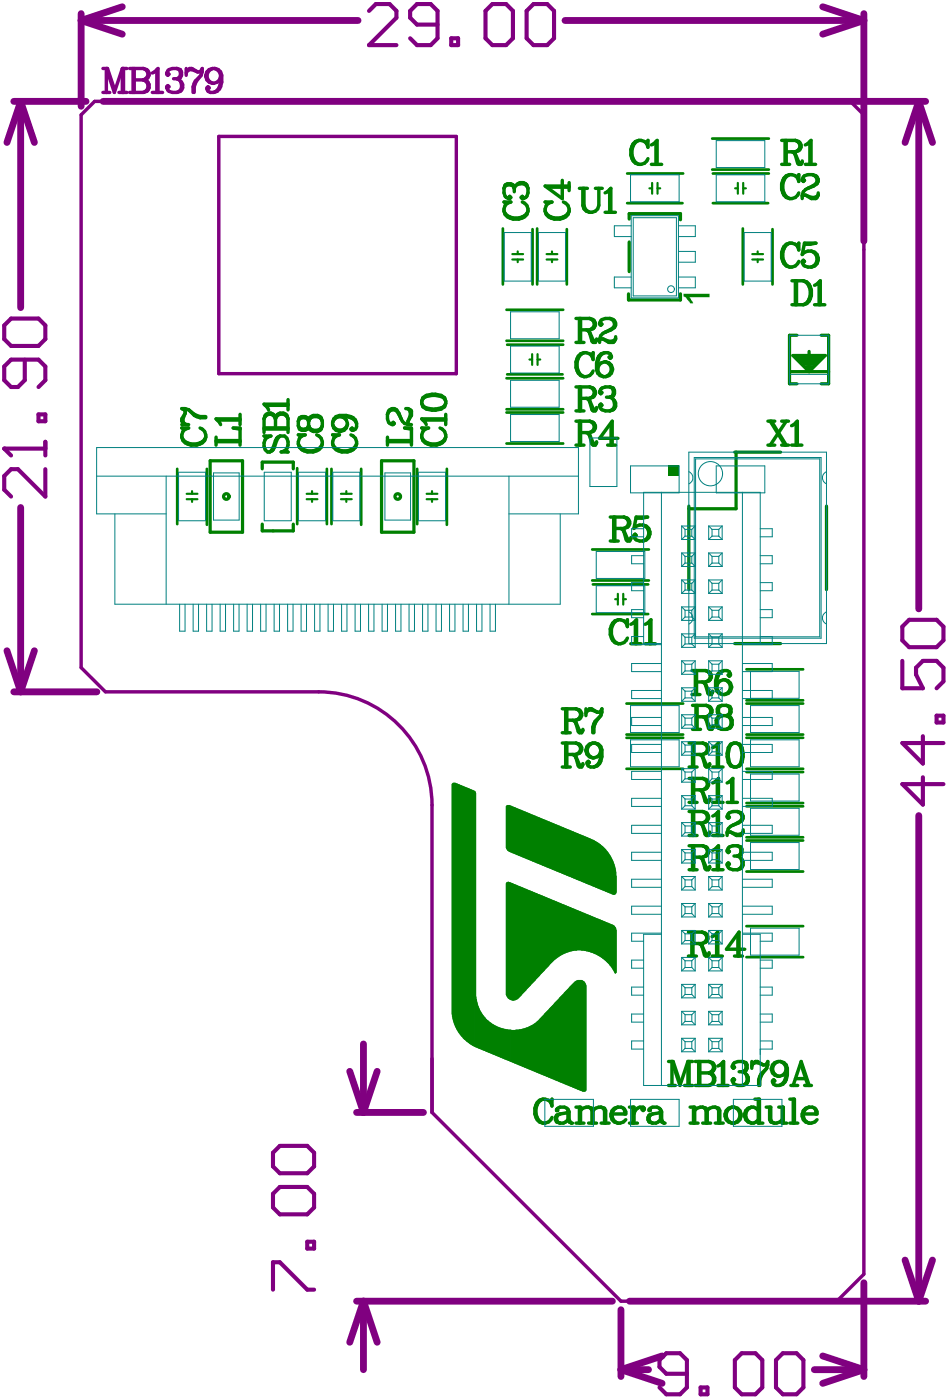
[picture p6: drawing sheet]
<svg xmlns="http://www.w3.org/2000/svg" width="117mm" height="173mm" viewBox="0 0 117 173" stroke-linecap="round" stroke-linejoin="round" font-family="sans-serif">
<g fill="none" stroke="#008000" stroke-width=".27">
<path d="M63.2 31.4h1.4M63.2 32h1.4M63.9 31v.4M63.9 32v.4M67.5 31.4h1.3M67.5 32h1.3M68.1 31v.4M68.1 32v.4M80.2 23.3h.3M80.5 22.6v1.3M81.1 23.3h.4M81.1 22.6v1.3"/>
<path d="M90.7 23.3h.4M91.1 22.6v1.3M91.7 23.3h.4M91.7 22.6v1.3M92.8 31.4h1.4M92.8 32h1.4M93.5 31v.4M93.5 32v.4M65.3 44.4h.4M65.7 43.7v1.4M66.3 43.7v1.4M66.3 44.4h.4"/>
<path d="M23 61.6h1.4M23 61h1.4M23.7 60.6v.4M23.7 61.6v.4M37.8 61.6h1.4M37.8 61h1.4M38.5 60.6v.4M38.5 61.6v.4M42.1 61.6h1.3M42.1 61h1.3M42.7 60.6v.4M42.7 61.6v.4"/>
<path d="M52.7 61.6h1.3M52.7 61h1.3M53.3 60.6v.4M53.3 61.6v.4M75.9 74h.4M76.3 73.3v1.4M76.9 73.3v1.4M76.9 74h.4"/>
</g>
<g fill="none" stroke="#008000" stroke-width=".4">
<path d="M77.7 27v-.6h6.3v.7M77.7 29.9v3.6M84 36.3v.7h-6.4v-.7M25.9 56.9h4v8.8h-4zM32.4 57.9v-.8h3.8v.8M47.1 56.9h4v8.8h-4zM90.7 55.8h5.6M90.8 55.8v7h-5.8M97.4 45.9h4.9M97.9 43.9h4l-2 2zM98.4 41.4h-1v6h1M98.4 44.2h3"/>
<path d="M98.6 44.5h2.6M98.8 44.6h2.2M99.2 45h1.4M99.5 45.3h.8M99.9 43.4v2.5M101.4 41.4h.9v6h-.9M32.4 64.7v.8h3.8v-.8M85 62.5v10.3M90.7 79.5h5.6M102 62.5v10.3"/>
</g>
<g fill="none" stroke="#008000" stroke-width=".12">
<path d="M55.8 96.8v28.4M55.8 96.8v28.7M55.9 96.7v29M55.9 96.7v29.2M56 96.7v29.4M56 96.7v29.5M56 96.7v29.6M56.1 96.7v29.8M56.2 96.7v30M56.2 96.7v30.1M56.3 96.7v30.1M56.3 96.7v30.2"/>
<path d="M56.3 96.8v30.2M56.4 96.8v30.3M56.4 96.8v30.4M56.5 96.8v30.4M56.5 96.8v30.5M56.6 96.9v30.5M56.6 96.9v30.6M56.7 96.9v30.7M56.8 96.9v30.8M56.8 97v30.8M56.9 97v30.9M57 97v30.9"/>
<path d="M57 97v31M57.1 97.1v30.9M57.1 97.1v31M57.1 97.1v31.1M57.2 97.1v31.1M57.3 97.2v31.1M57.4 97.2v31.2M57.5 97.2v31.2M57.5 97.2v31.3M57.6 97.3v31.2M57.6 97.3v31.3M57.7 97.3v31.3"/>
<path d="M57.7 97.3v31.4M57.8 97.4v31.3M57.9 97.4v31.3M57.9 97.4v31.4M58 97.5v31.4M58.1 97.5v31.4M58.1 97.5v31.5M58.2 97.5v31.5M58.3 97.6v31.4M58.3 97.6v31.5M58.4 97.6v31.5M58.5 97.6v31.5"/>
<path d="M58.5 97.7v31.5M58.6 97.7v31.5M58.7 97.8v31.5M58.7 97.9v31.4M62.5 99.6v5.1M62.5 99.5v5.3M62.6 99.5v5.4M62.6 99.4v5.5M62.6 99.4v5.6M62.7 99.4v5.6M62.8 99.4v5.7M62.9 99.4v5.7"/>
<path d="M62.9 99.4v5.8M62.9 99.5v5.7M63 99.5v5.7M63.1 99.5v5.7M63.2 99.6v5.6M63.2 99.6v5.7M63.3 99.6v5.7M63.3 99.7v5.6M63.4 99.7v5.6M63.4 99.7v5.7M63.5 99.7v5.7M63.6 99.7v5.7"/>
<path d="M63.7 99.8v5.6M63.7 99.8v5.7M63.8 99.8v5.7M63.8 99.9v5.6M63.9 99.9v5.6M63.9 99.9v5.7M64 99.9v5.7M64 100v5.6M64.1 100v5.6M64.1 100v5.7M64.2 100v5.7M62.5 109.1v13.7"/>
<path d="M62.5 109v13.9M62.6 109v14M62.6 109v14.1M62.7 108.9v14.3M62.8 108.9v14.4M62.8 109v14.3M62.9 109v14.3M62.9 109v14.4M63 109v14.4M63.1 109v14.5M63.2 109.1v14.4M63.3 109.1v14.4"/>
<path d="M63.4 109.2v14.3M63.5 109.2v14.3M63.6 109.3v14.2M63.7 109.3v14.1M63.8 109.3v14.1M63.8 109.3v14M63.9 109.4v13.9M64 109.4v13.8M64.1 109.5v13.6M64.2 109.5v13.5M64.3 100v5.7M64.3 109.5v13.5"/>
<path d="M64.3 109.5v13.4M64.4 100.1v5.6M64.4 109.6v13.2M64.4 100.1v5.7M64.4 109.6v13.1M64.5 100.1v5.7M64.5 109.6v13.1M64.5 100.2v5.6M64.5 109.6v13M64.6 100.2v5.6M64.6 109.7v12.9M64.6 100.2v5.7"/>
<path d="M64.6 109.7v12.8M64.7 100.2v5.7M64.7 109.7v12.8M64.7 109.7v12.7M64.8 100.2v5.7M64.8 109.7v12.7M64.8 109.8v12.6M64.8 100.2v5.8M64.8 109.8v12.5M64.9 100.3v5.7M64.9 109.8v12.5M64.9 109.8v12.4"/>
<path d="M65 100.3v5.7M65 109.8v12.3M65.1 100.4v5.6M65.1 109.8v12.3M65.1 109.9v12.1M65.1 100.4v5.7M65.2 100.4v5.7M65.2 109.9v12M65.3 100.5v5.6M65.3 109.9v12M65.3 110v11.8M65.4 100.5v5.7"/>
<path d="M65.4 110v11.8M65.4 110v11.7M65.5 100.5v5.7M65.5 110v11.6M65.5 110.1v11.5M65.6 100.6v5.7M65.6 110.1v11.4M65.6 110.1v11.3M65.7 100.6v5.7M65.7 110.1v11.3M65.7 110.1v11.2M65.8 100.7v5.6"/>
<path d="M65.8 110.1v11.2M65.8 110.2v11.1M65.9 100.7v5.7M65.9 110.2v11M65.9 110.2v10.9M66 100.8v5.6M66 110.2v10.9M66 110.3v10.7M66.1 100.8v5.7M66.1 110.3v10.7M66.1 110.3v10.6M66.2 100.8v5.7"/>
<path d="M66.2 110.3v10.6M66.2 110.3v10.5M66.2 110.4v10.4M66.3 100.9v5.6M66.3 110.4v10.4M66.3 110.4v10.3M66.4 100.9v5.7M66.4 110.4v10.3M66.4 110.4v10.2M66.5 100.9v5.7M66.5 110.4v10.2M66.5 101v5.6"/>
<path d="M66.5 110.4v10.1M66.5 110.5v10M66.6 101v5.7M66.6 110.5v10M66.6 110.5v9.9M66.7 101v5.7M66.7 110.5v9.8M66.7 101.1v5.6M66.7 110.6v9.6M66.8 101.1v5.7M66.8 110.6v9.6M66.9 101.1v5.7"/>
<path d="M66.9 110.6v9.5M67 101.1v5.7M67 110.6v9.4M67 101.2v5.6M67 110.7v9.2M67.1 101.2v5.7M67.1 110.7v9.2M67.2 101.2v5.7M67.2 110.7v9.1M67.2 101.3v5.6M67.3 101.3v5.6M67.3 110.8v8.9"/>
<path d="M67.3 101.3v5.7M67.3 110.8v8.8M67.4 101.3v5.7M67.4 110.8v8.8M67.4 110.8v8.7M67.5 101.3v5.8M67.5 110.9v8.6M67.5 101.4v5.7M67.5 110.9v8.5M67.6 101.4v5.7M67.6 110.9v8.5M67.6 110.9v8.4"/>
<path d="M67.7 101.4v5.7M67.7 110.9v8.4M67.7 101.5v5.6M67.7 110.9v8.3M67.8 101.5v5.6M67.8 111v8.2M67.8 101.5v5.7M67.8 111v8.1M67.9 101.5v5.7M67.9 111v8M67.9 101.6v5.6M68 101.6v5.6"/>
<path d="M68 111.1v7.8M68 101.6v5.7M68.1 101.6v5.7M68.1 111.1v7.8M68.1 111.1v7.7M68.1 111.2v7.6M68.2 101.6v5.8M68.2 111.2v7.5M68.2 101.7v5.7M68.3 101.7v5.7M68.3 111.2v7.4M68.4 101.7v5.7"/>
<path d="M68.4 111.2v7.4M68.4 111.2v7.3M68.4 101.8v5.6M68.5 101.8v5.6M68.5 111.3v7.1M68.5 101.8v5.7M68.6 101.8v5.7M68.6 111.3v7.1M68.6 111.3v7M68.7 101.9v5.6M68.7 111.3v7M68.7 101.9v5.7"/>
<path d="M68.7 111.4v6.9M68.8 101.9v5.7M68.8 111.4v6.8M68.9 101.9v5.7M68.9 111.5v6.7M68.9 111.5v6.6M68.9 102v5.6M69 102v5.6M69 111.5v6.6M69 102v5.7M69 111.5v6.5M69.1 102v5.7"/>
<path d="M69.1 111.5v6.5M69.2 102.1v5.6M69.2 111.5v6.5M69.2 111.6v6.4M69.2 102.1v5.7M69.2 111.6v6.3M69.3 102.1v5.7M69.3 111.6v6.3M69.4 102.2v5.6M69.4 111.7v6.1M69.4 102.2v5.7M69.5 102.2v5.7"/>
<path d="M69.5 111.7v6.1M69.6 102.2v5.7M69.6 111.7v6.1M69.6 111.7v6M69.7 102.3v5.6M69.7 111.7v6M69.7 111.8v5.9M69.8 102.3v5.7M69.8 111.8v5.9M69.8 111.8v5.8M69.9 102.4v5.6M69.9 111.8v5.8"/>
<path d="M69.9 102.4v5.7M69.9 111.9v5.7M70 102.4v5.7M70 111.9v5.7M70 111.9v5.6M70.1 102.4v5.7M70.1 112v5.5M70.1 102.4v5.8M70.2 102.5v5.7M70.2 112v5.5M70.3 102.5v5.7M70.3 112v5.5"/>
<path d="M70.4 102.6v5.6M70.4 112v5.5M70.4 112.1v5.3M70.5 102.6v5.7M70.5 112.1v5.3M70.6 102.6v5.7M70.6 112.1v5.3M70.6 102.7v5.6M70.6 112.2v5.2M70.6 102.7v5.7M70.7 102.7v5.7M70.7 112.2v5.2"/>
<path d="M70.8 102.7v5.7M70.8 112.2v5.2M70.8 112.3v5.1M70.9 102.7v5.7M70.9 112.3v5M70.9 102.8v5.6M71 102.8v5.7M71 112.3v5M71.1 102.8v5.7M71.1 112.3v5M71.1 102.9v5.6M71.1 112.4v4.9"/>
<path d="M71.1 102.9v5.7M71.2 102.9v5.7M71.2 112.4v4.9M71.3 102.9v5.7M71.3 112.4v4.9M71.3 103v5.6M71.3 112.5v4.8M71.4 103v5.7M71.4 112.5v4.8M71.5 103v5.7M71.5 112.5v4.8M71.5 112.6v4.7"/>
<path d="M71.6 103v5.7M71.6 112.6v4.7M71.6 103.1v5.6M71.7 103.1v5.6M71.7 112.6v4.7M71.7 103.1v5.7M71.8 103.1v5.7M71.8 112.6v4.7M71.8 103.2v5.6M71.8 112.7v4.6M71.9 103.2v5.7M71.9 112.7v4.6"/>
<path d="M72 103.2v5.7M72 112.7v4.6M72 112.8v4.5M72.1 103.2v5.8M72.1 112.8v4.5M72.1 103.3v5.7M72.1 112.8v4.6M72.2 103.3v5.7M72.2 112.8v4.6M72.3 103.3v5.7M72.3 112.8v4.6M72.3 103.4v5.6"/>
<path d="M72.3 112.9v4.5M72.4 103.4v5.7M72.4 112.9v4.5M72.5 103.4v5.7M72.5 112.9v4.5M72.5 103.5v5.6M72.5 113v4.5M72.6 103.5v5.7M72.6 113v4.5M72.7 103.5v5.7M72.7 113v4.5M72.8 103.5v5.7"/>
<path d="M72.8 113.1v4.4M72.8 103.5v5.8M72.8 103.6v5.7M72.9 103.6v5.7M72.9 113.1v4.4M73 103.6v5.7M73 113.1v4.5M73 103.7v5.6M73.1 103.7v5.6M73.1 113.2v4.4M73.1 103.7v5.7M73.2 103.7v5.7"/>
<path d="M73.2 113.2v4.4M73.2 103.8v5.6M73.2 113.2v4.5M73.3 103.8v5.6M73.3 113.3v4.4M73.3 103.8v5.7M73.4 103.8v5.7M73.4 113.3v4.5M73.4 103.9v5.6M73.5 103.9v5.6M73.5 113.4v4.4M73.6 103.9v5.6"/>
<path d="M73.6 113.4v4.4M73.6 104v5.6M73.7 104v5.6M73.7 113.4v4.5M73.7 104.1v5.5M73.8 104.1v5.5M73.8 113.5v4.4M73.8 104.1v5.6M73.8 113.5v4.5M73.9 104.1v5.6M73.9 113.5v4.5M73.9 104.2v5.5"/>
<path d="M74 104.2v5.5M74 113.6v4.4M74 104.3v5.5M74.1 104.3v5.5M74.1 113.6v4.5M74.2 104.3v5.5M74.2 113.6v4.5M74.2 104.4v5.4M74.2 113.7v4.5M74.3 104.5v5.3M74.3 113.7v4.5M74.3 104.5v5.4"/>
<path d="M74.3 113.7v4.6M74.4 104.5v5.4M74.4 113.7v4.6M74.4 104.6v5.3M74.5 104.6v5.3M74.5 113.8v4.6M74.5 104.7v5.3M74.6 104.7v5.3M74.6 113.8v4.7M74.6 104.8v5.2M74.7 104.8v5.2M74.7 113.8v4.7"/>
<path d="M74.7 104.9v5.1M74.7 113.9v4.7M74.7 104.9v5.2M74.8 104.9v5.2M74.8 113.9v4.7M74.8 105v5.1M74.8 113.9v4.8M74.9 105.1v5M74.9 113.9v4.8M74.9 113.9v4.9M75 105.2v4.9M75 113.9v4.9"/>
<path d="M75 114v4.9M75 105.3v4.9M75.1 105.3v4.9M75.1 114v4.9M75.1 105.4v4.8M75.1 114v5M75.2 105.4v4.8M75.2 114v5M75.2 105.5v4.7M75.2 114.1v5M75.3 105.6v4.7M75.3 114.1v5"/>
<path d="M75.3 105.7v4.6M75.3 114.1v5.1M75.4 105.8v4.5M75.4 114.1v5.2M75.4 105.9v4.4M75.4 114.2v5.2M75.5 106v4.4M75.5 114.2v5.2M75.5 106.1v4.3M75.5 114.2v5.3M75.6 106.2v4.2M75.6 114.2v5.4"/>
<path d="M75.6 106.3v4.1M75.6 114.2v5.5M75.7 106.4v4M75.7 114.2v5.5M75.7 106.5v3.9M75.7 114.3v5.5M75.8 106.6v3.8M75.8 114.3v5.6M75.8 106.7v3.7M75.8 106.9v3.5M75.8 114.4v5.6M75.9 107v3.4"/>
<path d="M75.9 114.5v5.6M75.9 107.2v3.2M75.9 114.5v5.7M76 107.4v3M76 114.5v5.7M76 107.6v2.7M76 114.7v5.4M76.1 108.2v2M76.1 114.8v5.3M58.8 123.1v6.2M58.8 123.4v5.9M58.8 123.6v5.7"/>
<path d="M58.9 123.8v5.5M58.9 123.9v5.4M59 124.1v5.3M59 124.2v5.2M59 124.3v5.1M59.1 124.4v5M59.1 124.5v4.9M59.2 124.6v4.9M59.2 124.7v4.8M59.3 124.8v4.7M59.3 124.9v4.6M59.4 125v4.5"/>
<path d="M59.4 125.1v4.4M59.5 125.1v4.5M59.5 125.2v4.4M59.6 125.3v4.3M59.6 125.4v4.2M59.7 125.4v4.3M59.7 125.5v4.2M59.8 125.6v4.1M59.9 125.7v4M59.9 125.7v4.1M59.9 125.8v4M60 125.8v4"/>
<path d="M60 125.9v3.9M60.1 125.9v3.9M60.1 126v3.8M60.2 126v3.9M60.3 126.1v3.8M60.4 126.2v3.7M60.4 126.2v3.8M60.5 126.2v3.8M60.5 126.3v3.7M60.6 126.3v3.7M60.6 126.3v3.8M60.7 126.4v3.7"/>
<path d="M60.7 126.5v3.6M60.8 126.5v3.6M60.9 126.5v3.6M60.9 126.5v3.7M61 126.6v3.6M61.1 126.6v3.6M61.1 126.7v3.6M61.2 126.7v3.6M61.3 126.8v3.6M61.4 126.8v3.6M61.5 126.8v3.6M61.6 126.9v3.5"/>
<path d="M61.6 126.9v3.6M61.7 126.9v3.6M61.8 126.9v3.6M61.8 127v3.6M61.9 127v3.6M62 127v3.6M62.1 127v3.6M62.1 127.1v3.5M62.1 127.1v3.6M62.2 127.1v3.6M62.3 127.1v3.6M62.3 127.1v3.7"/>
<path d="M62.4 127.1v3.7M62.5 127.1v3.7M62.5 127.1v3.8M62.6 127.1v3.8M62.7 127.2v3.7M62.8 127.2v3.7M62.9 127.2v3.8M63 127.2v3.8M63 127.2v3.9M63.1 127.2v3.9M63.2 127.2v3.9M63.2 127.2v4"/>
<path d="M63.3 127.2v4M63.4 127.2v4M63.5 127.2v4M63.5 127.2v4.1M63.6 127.2v4.1M63.7 127.2v4.1M63.7 127.2v4.2M63.8 127.2v4.2M63.9 127.2v4.2M64 127.2v4.2M64 127.2v4.3M64.1 127.1v4.4"/>
<path d="M64.2 127.1v4.4M64.3 127.1v4.5M64.4 127.1v4.5M64.5 127.1v4.6M64.6 127.1v4.6M64.7 127v4.7M64.8 127v4.8M64.9 127v4.8M64.9 126.9v4.9M65 126.9v5M65.1 126.9v5M65.2 126.8v5.2"/>
<path d="M65.3 126.8v5.2M65.4 126.8v5.2M65.4 126.7v5.3M65.5 126.7v5.4M65.6 126.7v5.4M65.6 126.6v5.5M65.7 126.6v5.6M65.8 126.5v5.7M65.9 126.5v5.7M65.9 126.5v5.8M65.9 126.4v5.9M66 126.4v5.9"/>
<path d="M66.1 126.3v6M66.2 126.3v6M66.2 126.2v6.2M66.3 126.2v6.2M66.3 126.1v6.3M66.4 126.1v6.3M66.4 126.1v6.4M66.5 126v6.5M66.5 125.9v6.6M66.6 125.9v6.6M66.6 125.8v6.7M66.7 125.8v6.7"/>
<path d="M66.7 125.7v6.9M66.8 125.7v6.9M66.8 125.6v7M66.9 125.6v7M66.9 125.5v7.2M67 125.5v7.2M67 125.4v7.3M67.1 125.4v7.3M67.1 125.3v7.5M67.2 125.2v7.6M67.3 125.1v7.7M67.4 125v7.8"/>
<path d="M67.4 125v7.9M67.5 124.9v8M67.6 124.9v8M67.6 124.8v8.1M67.6 124.8v8.2M67.7 124.7v8.3M67.8 124.6v8.4M67.8 124.5v8.6M67.9 124.5v8.6M67.9 124.4v8.7M68 124.4v8.7M68 124.3v8.8"/>
<path d="M68.1 124.3v8.8M68.1 124.2v9M68.2 124.2v9M68.2 124.1v9.1M68.3 124.1v9.1M68.4 124v9.3M68.4 123.9v9.4M68.5 123.8v9.5M68.5 123.8v9.6M68.6 123.8v9.6M68.6 123.7v9.7M68.7 123.7v9.7"/>
<path d="M68.7 123.6v9.8M68.8 123.5v9.9M68.9 123.5v10M68.9 123.4v10.1M69 123.3v10.2M69 123.2v10.4M69.1 123.2v10.4M69.2 123.1v10.5M69.2 123v10.6M69.3 123v10.6M69.4 122.9v10.8M69.5 122.8v10.9"/>
<path d="M69.5 122.7v11M69.6 122.7v11.1M69.6 122.6v11.2M69.7 122.6v11.2M69.7 122.5v11.3M69.8 122.5v11.4M69.8 122.4v11.5M69.9 122.4v11.5M69.9 122.3v11.6M70 122.3v11.6M70 122.2v11.7M70.1 122.1v11.9"/>
<path d="M70.2 122.1v11.9M70.2 122v12M70.3 121.9v12.2M70.4 121.8v12.3M70.5 121.7v12.5M70.6 121.6v12.6M70.7 121.5v12.7M70.8 121.4v12.9M70.9 121.3v13M71 121.2v13.2M71.1 121.2v13.2M71.1 121.1v13.3"/>
<path d="M71.2 121.1v13.4M71.3 121.1v13.4M71.3 121v13.5M71.4 121v13.5M71.5 121v13.6M71.6 121v13.6M71.7 121v13.6M71.7 121v13.7M71.8 121v13.7M71.8 121.1v13.6M71.9 121.1v13.6M72 121.1v13.6"/>
<path d="M72 121.2v13.5M72.1 121.2v13.5M72.1 121.3v13.4M72.2 121.3v13.4M72.2 121.4v13.3M72.2 121.5v13.2M72.3 121.6v13.1M72.3 121.7v12.9"/>
</g>
<g fill="none" stroke="#008000" stroke-width=".33">
<path d="M87.9 17.1h7M62.1 28.2v6.9M62.5 38.3h7M65.7 28.3v6.8M66.3 28.2v6.9M70 28.3v6.8M77.4 25.1h6.8M77.4 21.4h6.9M87.9 20.9h7M88 25.1h6.8M88 21.4h6.9M91.7 28.2v6.9"/>
<path d="M95.3 28.3v6.8M21.9 57.9v6.8M25.5 57.9v6.9M36.7 57.8v6.9M40.3 57.9v6.8M40.9 57.9v6.8M44.6 57.9v6.9M51.5 57.9v6.8M55.1 57.9v6.9M62.5 54.8h7M62.5 50.9h7M62.5 50.5h7"/>
<path d="M62.5 46.7h7M62.5 42.1h7M62.6 46.2h6.8M62.6 42.6h6.9M73.1 71.7h7M73.1 75.8h6.9M73.1 67.8h7M73.2 72.2h6.8M77.3 94.9h7M77.3 91.1h7M77.3 90.7h7M77.3 86.9h7"/>
<path d="M92.1 99.2h7M92.1 99.6h7M92.1 95.3h7M92.1 94.9h7M92.1 91.1h7M92.1 90.7h7M92.1 86.9h7M92.1 86.5h7M92.1 82.6h7M92.1 118.2h7M92.1 114.4h7M92.1 107.6h7"/>
<path d="M92.1 103.8h7M92.1 103.4h7"/>
</g>
<path d="M82.5 57.5h1.3v1.3h-1.3z" fill-rule="evenodd" fill="#008000"/>
<g fill="none" stroke="#008000" stroke-width=".42">
<path d="M78.8 17.3a1.41 1.41 0 0 0-.9 1.9 1.24 1.24 0 0 0 .9 1.1M78.8 17.3l.7 .2 .3 .3M78.8 17.3a1.68 1.68 0 0 0 0 3M80 17.3v.9l-.2-.4zM80 19.6a1 1 0 0 1-1.2 .7M80.4 17.9l.3-.1 .4-.5v3M81 17.5v2.8M96.5 17.3h1.7M96.9 17.3v3M97 17.3v3M97 18.7h1.2M97.7 18.7l.3 .2"/>
<path d="M98 18.9l.4 1.3 .2 .1h.3l.1-.3M98 18.9l.2 .1 .4 1 .1 .2h.2l.1-.2M98.2 17.3l.4 .2a.68 .68 0 0 1 0 1.1l-.4 .1M98.2 17.3a.72 .72 0 0 1 .5 .7 .72 .72 0 0 1-.5 .7M99 19.9v.1M99.4 17.9l.3-.1 .4-.5v3M100 17.5v2.8M67.3 24.9h.8l-.4 .2zM67.3 26.1a1.41 1.41 0 0 0 1.8 1 1.24 1.24 0 0 0 1.1-1M67.3 26.1a1.68 1.68 0 0 0 2.9 0M67.6 23.1h2.6M67.7 25.1l-.3 .3-.1 .7"/>
<path d="M69.4 22.3v2.2l-2.1-1.5h2.9M69.5 24.9a1 1 0 0 1 .7 1.2M70.2 22.5v1M71.1 39.3h1.7M71.5 39.3v3M71.5 23.3h1M71.7 39.3v3M71.9 23.3v2.1l.2 .4 .3 .3 .4 .1M72.1 23.3v2.1l.1 .4 .6 .4M72.8 39.3l.4 .2a.68 .68 0 0 1 0 1.1l-.4 .1M72.8 39.3a.72 .72 0 0 1 .6 .7 .72 .72 0 0 1-.6 .7M73.5 23.3h.8"/>
<path d="M73.9 23.3v2.1a.95 .95 0 0 1-1.1 .8M74.7 26.2h1.3M74.7 23.8l.3-.1 .4-.4v2.9M75.2 23.4v2.8M75.3 39.3h-.6l-.4 .2-.3 .4v.1l.1 .2 .2-.2-.2-.1M75.3 39.3l.4 .2a.67 .67 0 0 1 .1 .9l-.4 .3-.7 .3M75.3 39.3a.72 .72 0 0 1 .4 1.1l-1 .6M80.4 20.3h1.3M96.5 20.3h1M97.5 30l.7 .2 .2 .2M97.5 30a1.41 1.41 0 0 0-1 1.8 1.24 1.24 0 0 0 1 1.2M97.5 30a1.68 1.68 0 0 0 0 3"/>
<path d="M97.7 34.7h1.4M97.7 37.6h1.4M98.2 34.7v2.9M98.3 34.7v2.9M98.6 30v.9l-.2-.5zM98.6 32.3a1 1 0 0 1-1.1 .7M99.1 32.4l.2-.1-.2-.2-.1 .2v.1a.87 .87 0 0 0 1.1 .6M99.1 34.7a1.41 1.41 0 0 1 1 1.8 1.24 1.24 0 0 1-1 1.1M99.1 34.7a1.68 1.68 0 0 1 0 2.9M99.3 30.2h.7l.7-.2h-1.4l-.3 1.4 .3-.3 .4-.1h.4M99.4 20.3h1.3M100.1 31a1 1 0 0 1 .9 1 1 1 0 0 1-.9 1"/>
<path d="M100.1 31a1.04 1.04 0 0 1 .8 1 1.04 1.04 0 0 1-.8 1M100.5 37.6h1.3M100.5 35.2l.3-.1 .4-.4v2.9M101.1 34.8v2.8M22.4 52.8h.9l-.4 .2zM22.4 52.4h.9M22.4 54a1.41 1.41 0 0 0 1.9 1 1.24 1.24 0 0 0 1.1-1M22.4 54a1.68 1.68 0 0 0 3 0M22.7 52.3l.3 .1M22.9 53l-.3 .3-.2 .7M22.9 51l-.5 .7v.3l.3 .3M22.9 51l-.3 .7v.3l.1 .3"/>
<path d="M23.3 50.6a2.39 2.39 0 0 0 2.1 .8M23.3 50.6l-.4-.1h-.5l.5 .2v.3M23.3 50.6a2.12 2.12 0 0 0 2.1 1M24.7 52.8a1 1 0 0 1 .7 1.2M26.7 54.5h2.9M26.7 54.4h2.9M26.7 54v1M26.8 51.9h2.8M29.6 51.2v1.2M29.6 53l-.8-.2h.8v2.2M29.6 51.7h-2.9l.4 .4 .1 .3M32.6 53.8h.8l-.4 .2z"/>
<path d="M32.6 51.7v1.7M32.6 53h2.9M32.6 52.8h2.9M32.6 51.7l.1-.4a.68 .68 0 0 1 1.2 0l.1 .4M32.6 51.7a.72 .72 0 0 1 .7-.6 .72 .72 0 0 1 .7 .6M32.7 50h2.8M33 54a1.17 1.17 0 0 0 0 1.8h.3M34 51.7a.78 .78 0 0 1 .8-.7 .78 .78 0 0 1 .7 .7M34 51.7a.8 .8 0 0 1 .8-.6 .8 .8 0 0 1 .7 .6M34 51.7v1.1M34.6 53.8h.5a1.17 1.17 0 0 1 0 1.9M34.6 53.8l-.3 .3-.6 1.4-.4 .3"/>
<path d="M34.6 53.8l-.5 .3-.4 1.1-.4 .6M34.7 55.8l.4-.1 .4 .1zM35.5 49.3v1.3M35.5 51.7v1.7M35.5 49.9h-2.9l.4 .4 .2 .3M36.8 53.7h.9l-.5 .1zM36.8 54.8a1.41 1.41 0 0 0 1.9 1 1.24 1.24 0 0 0 1.1-1M36.8 54.8a1.68 1.68 0 0 0 3 0M36.8 52.6l.2 .4 .2 .1h.5l.2-.1 .2-.4M36.8 52l.2-.4 .2-.2h.5l.2 .2 .2 .4M36.8 52.6l.2 .2 .2 .2h.5l.2-.2 .2-.2M36.8 52l.2-.3 .2-.1h.5l.2 .1 .2 .3"/>
<path d="M36.8 52v.6M37.2 53.8l-.2 .3-.2 .7M38.1 52.6l.1 .4 .5 .3h.5l.3-.2 .1-.1 .2-.4M38.1 52l.1-.4 .5-.3h.5l.3 .1 .1 .2 .2 .4M38.1 52.6l.1 .2 .5 .3h.5l.3-.1 .3-.4M38.1 52l.1-.3 .5-.3h.5l.3 .2 .3 .4M38.1 52v.6M39.1 53.7a1 1 0 0 1 .7 1.1M39.8 52v.6M41 53.7h.9l-.4 .1zM41 52.1v.3M41 54.8a1.41 1.41 0 0 0 1.9 1 1.24 1.24 0 0 0 1.1-1"/>
<path d="M41 54.8a1.68 1.68 0 0 0 3 0M41 52.4a.92 .92 0 0 0 1 .9 .92 .92 0 0 0 .9-.9M41 52.1l.2-.4a1.79 1.79 0 0 1 2.1-.3l.6 .5 .1 .4M41 52.4a.95 .95 0 0 0 1 .7 .95 .95 0 0 0 .9-.7M41 52.1l.2-.2a1.79 1.79 0 0 1 2.1-.3l.6 .4 .1 .3M41.5 53.8l-.3 .3-.2 .7M42 51.4a.92 .92 0 0 1 .9 1M43.3 53.7a1 1 0 0 1 .7 1.1M44 52.3v.4l-.1 .3-.3 .1h-.2l-.1-.1 .1-.2 .2 .2M47.8 54.5h3M47.8 54.4h3M47.8 51.2v.5l.2 .4 .4 .3h.1l.2-.1-.2-.2-.1 .2"/>
<path d="M47.8 54v1M47.8 51.2a.72 .72 0 0 1 1.1-.5l.8 1.3 .2 .3 .5 .1h.4M47.8 51.2l.2-.5a.68 .68 0 0 1 .9-.1l.3 .4 .3 .7M50.1 50.5h.3M50.4 50.5l.4 .2v.6l-.4 .7M50.4 52v.3l.1 .1M50.4 50.5l.2 .4v.4l-.2 .7M50.8 53l-.9-.2h.9v2.2M71.1 55h1M71.1 52h1.7M71.1 42.3h1M71.1 47.8h1.7"/>
<path d="M71.1 50.7h1M71.5 47.8v2.9M71.5 52v3M71.7 47.8v2.9M71.7 52v3M71.7 53.4h1.1M71.7 40.7h1.1M71.7 49.2h1.1M72.1 43.5l.7 .2 .3 .3M72.1 43.5a1.41 1.41 0 0 0-1 1.9 1.24 1.24 0 0 0 1 1.1M72.1 43.5a1.68 1.68 0 0 0 0 3M72.4 53.4l.2 .2"/>
<path d="M72.4 40.7l.2 .2M72.4 49.2l.2 .1M72.6 49.3l.2 .2 .4 1 .1 .1h.2l.1-.1M72.6 53.6l.5 1.2 .1 .2h.3l.1-.3M72.6 53.6l.2 .1 .4 1 .1 .1h.2l.1-.1M72.6 40.9l.5 1.2 .1 .2h.3l.1-.3M72.6 40.9l.2 .1 .4 1 .1 .1h.2l.1-.1M72.6 49.3l.5 1.3 .1 .1h.3l.1-.2M72.8 52l.4 .1a.68 .68 0 0 1 0 1.2l-.4 .1M72.8 47.8l.4 .1a.68 .68 0 0 1 0 1.1l-.4 .2M72.8 52a.72 .72 0 0 1 .6 .7 .72 .72 0 0 1-.6 .7M72.8 47.8a.72 .72 0 0 1 .6 .7 .72 .72 0 0 1-.6 .7"/>
<path d="M73.2 43.5v.9l-.1-.4zM73.2 45.8a1 1 0 0 1-1.1 .7M73.6 41.9v.1M73.6 50.3v.2M73.6 54.5v.2M74.1 50.2l.2-.2-.2-.1-.1 .1v.2l.3 .4 .4 .1h.6M74.4 41.9l.7 .4h.6l.3-.4M74.4 41.9l.7 .2h.5l.4-.2M74.4 41.9h-.3l-.1 .1M74.5 46.5h.3M74.6 43.5a1.24 1.24 0 0 0-1 1.3v.9l.2 .4 .2 .3 .5 .1M74.6 43.5h.4l.3 .2 .2 .3v.1l-.2 .2-.1-.2 .1-.1"/>
<path d="M74.6 43.5a1.34 1.34 0 0 0-.8 1.3v.9l.1 .4 .6 .4M74.7 41a1.05 1.05 0 0 0-.7 1.3M74.8 44.7a.95 .95 0 0 1 .7 .9 .95 .95 0 0 1-.7 .9M74.8 44.7a.92 .92 0 0 1 .8 .9 .92 .92 0 0 1-.8 .9M74.8 44.7a.92 .92 0 0 0-1 .8M74.9 49h.4M75 55h1M75.3 47.8h-.6l-.4 .1-.3 .4v.2l.1 .1 .2-.1-.2-.2M75.3 49a.86 .86 0 0 1 .7 .9 .86 .86 0 0 1-.7 .8M75.3 47.8l.4 .1 .1 .3v.4l-.1 .3-.4 .1M75.3 47.8l.3 .1 .1 .3v.4l-.1 .3-.3 .1M75.4 52.3v2.7"/>
<path d="M75.7 49.3a.9 .9 0 0 1-.4 1.4M76 41.6v.3M76.3 54.1h-2.3l1.6-2.1v3M94.8 55h.8M94.8 52h.8M95.1 52l1.8 3M95.2 52l1.8 3M96.5 55h.8M96.5 52h.8M97 52l-1.9 3M97.7 55h1.3M97.7 52.6l.3-.2 .4-.4v3"/>
<path d="M98.3 52.1v2.9M75.3 63.8h1.7M75.3 66.8h1M75.7 63.8v3M75.9 63.8v3M75.9 65.3h1.1M76.3 76.5a1.68 1.68 0 0 0 0 3M76.3 76.5l.7 .2 .3 .2M76.3 76.5a1.41 1.41 0 0 0-1 1.9 1.24 1.24 0 0 0 1 1.1M76.6 65.3l.3 .1M76.9 65.4l.4 1.3 .1 .1h.3l.2-.3M76.9 65.4l.1 .1 .4 1 .2 .2h.1l.2-.2"/>
<path d="M77 63.8l.4 .2a.68 .68 0 0 1 0 1.1l-.4 .2M77 63.8a.72 .72 0 0 1 .6 .7 .72 .72 0 0 1-.6 .8M77.4 76.5v.9l-.1-.5zM77.4 78.8a1 1 0 0 1-1.1 .7M77.9 66.4v.1M77.9 79.5h1.2M77.9 77.1l.2-.2 .5-.4v3M78.4 66.2l.1-.1-.1-.1-.2 .1v.1a.87 .87 0 0 0 1.2 .6M78.4 76.7v2.8M78.5 64h.7l.7-.2h-1.4l-.3 1.5 .3-.3 .4-.2h.5M79.4 64.8a1 1 0 0 1 .8 1 1 1 0 0 1-.8 1M79.4 64.8a1.04 1.04 0 0 1 .7 1 1.04 1.04 0 0 1-.7 1"/>
<path d="M79.6 79.5h1.3M79.6 77.1l.3-.2 .4-.4v3M80.2 76.7v2.8M69.4 91.7h1.7M69.4 94.7h1M69.4 87.5h1.7M69.4 90.5h1M69.8 87.5v3M69.8 91.7v3M70 87.5v3M70 91.7v3M70 93.2h1.1"/>
<path d="M70 88.9h1.1M70.7 93.2l.2 .1M70.7 88.9l.2 .2M70.9 93.3l.5 1.3 .1 .1h.3l.1-.3M70.9 93.3l.2 .1 .4 1 .1 .2h.2l.1-.2M70.9 89.1l.5 1.2 .1 .2h.3l.1-.3M70.9 89.1l.2 .1 .4 1 .1 .1h.2l.1-.1M71.1 91.7l.4 .2a.68 .68 0 0 1 0 1.1l-.4 .2M71.1 87.5l.4 .2a.68 .68 0 0 1 0 1.1l-.4 .1M71.1 91.7a.72 .72 0 0 1 .6 .7 .72 .72 0 0 1-.6 .8M71.1 87.5a.72 .72 0 0 1 .6 .7 .72 .72 0 0 1-.6 .7M71.9 90.1v.1"/>
<path d="M71.9 94.3v.1M72.3 87.5v.9M72.5 87.8l.2-.3h.3l.7 .4M72.5 87.8l-.2 .3M72.5 87.8l.2-.1h.3l.7 .2M72.6 94.3l.1-.2-.1-.1-.1 .1 .1 .5 .3 .1h.4M73.2 91.7h.2M73.2 91.7a.92 .92 0 0 0-.9 1 .92 .92 0 0 0 .9 .9M73.2 91.7a.95 .95 0 0 0-.7 1 .95 .95 0 0 0 .7 .9M73.4 91.7l.3 .2a1.79 1.79 0 0 1 .3 2.1l-.4 .6-.3 .1M73.4 91.7l.5 .2a1.78 1.78 0 0 1 .2 2.1l-.4 .6-.4 .1M73.7 87.9h.3l.3-.4v.4l-.2 .5"/>
<path d="M74.1 88.4a2.39 2.39 0 0 0-.8 2.1M74.1 92.7a.92 .92 0 0 1-.9 .9M74.1 88.4a2.12 2.12 0 0 0-.9 2.1M85 91.7h1.7M85 94.7h1M85 96.1h1.7M85 99.1h1M85.4 82.8h1.7M85.4 85.8h1M85.5 91.7v3M85.5 96.1v3M85.5 87.1h1.7"/>
<path d="M85.5 90.1h1M85.6 93.2h1.1M85.6 91.7v3M85.6 96.1v3M85.6 97.5h1.1M85.8 82.8v3M85.9 87.1v3M86 82.8v3M86 84.2h1.1M86 87.1v3M86 88.5h1.2M86.3 93.2l.3 .1"/>
<path d="M86.3 97.5l.3 .2M86.6 93.3l.4 1.3 .2 .1h.2l.2-.3M86.6 93.3l.1 .1 .5 1 .1 .2h.1l.2-.2M86.6 97.7l.4 1.2 .2 .2h.2l.2-.3M86.6 97.7l.1 .1 .5 1 .1 .1h.1l.2-.1M86.7 84.2l.3 .1M86.7 91.7l.5 .2a.68 .68 0 0 1 0 1.1l-.5 .2M86.7 96.1l.5 .2a.68 .68 0 0 1 0 1.1l-.5 .1M86.7 91.7a.72 .72 0 0 1 .6 .7 .72 .72 0 0 1-.6 .8M86.7 96.1a.72 .72 0 0 1 .6 .7 .72 .72 0 0 1-.6 .7M86.7 88.5l.3 .1M87 84.3l.4 1.3 .1 .2h.3l.1-.3"/>
<path d="M87 84.3l.1 .2 .4 1 .2 .1h.1l.1-.1M87 88.6l.4 1.3 .2 .2h.3l.1-.3M87 88.6l.2 .2 .4 1 .1 .1h.2l.1-.1M87.1 82.8a.72 .72 0 0 1 .6 .7 .72 .72 0 0 1-.6 .7M87.1 82.8l.4 .1a.68 .68 0 0 1 0 1.2l-.4 .1M87.2 87.1l.4 .1a.68 .68 0 0 1 0 1.2l-.4 .1M87.2 87.1a.72 .72 0 0 1 .5 .7 .72 .72 0 0 1-.5 .7M87.6 94.3v.1M87.6 98.6v.2M87.9 85.3v.2M88 94.7h1.2M88 92.3l.2-.1 .5-.5v3"/>
<path d="M88 96.7l.2-.2 .5-.4v3M88 99.1h1.2M88 89.6v.2M88.5 91.9v2.8M88.5 96.3v2.8M89.1 87.1l-.3 .1-.1 .3v.4l.1 .3 .3 .2M89.1 87.1l-.4 .1-.2 .3v.4l.2 .3 .4 .2M89.1 88.4l-.4 .2-.2 .3v.6l.2 .3 .4 .3M89.1 87.1h.6M89.1 90.1h.6M89.1 88.4h.6M89.1 88.4l-.4 .1-.3 .4v.6l.1 .3 .2 .1 .4 .2"/>
<path d="M89.2 85.8h.2M89.3 82.8a1.34 1.34 0 0 0-.8 1.3v.8l.1 .4 .6 .5M89.3 82.8h.4l.3 .1 .2 .3v.2l-.2 .1-.1-.1 .1-.2M89.3 82.8a1.24 1.24 0 0 0-1 1.3v.8l.2 .4 .2 .3 .5 .2M89.4 83.9a.95 .95 0 0 1 .8 .9 .95 .95 0 0 1-.8 1M89.4 83.9a.92 .92 0 0 1 .9 .9 .92 .92 0 0 1-.9 1M89.4 83.9a.92 .92 0 0 0-.9 .9M89.7 87.1l.4 .1 .1 .3v.4l-.1 .3-.4 .2M89.7 88.4l.4 .2 .1 .3v.6l-.1 .3-.4 .3M89.7 87.1l.2 .1 .2 .3v.4l-.2 .3-.2 .2M89.7 88.4l.4 .1 .3 .4v.6l-.2 .3-.1 .1-.4 .2M89.7 99.1h1.3"/>
<path d="M89.7 96.7l.3-.2 .4-.4v3M90.3 96.3v2.8M90.6 91.7h.3M90.6 94.7h.3M90.6 91.7l-.4 .2a2.29 2.29 0 0 0 0 2.7l.4 .1M90.6 91.7l-.3 .2a2.29 2.29 0 0 0 0 2.7l.3 .1M90.9 91.7l.3 .2a2.29 2.29 0 0 1 0 2.7l-.3 .1M90.9 91.7l.4 .2a2.29 2.29 0 0 1 0 2.7l-.4 .1M85 115.1h1.7M85 118h1M85 104.4h1.7M85 107.4h1"/>
<path d="M85 100.2h1.7M85 103.2h1M85.4 115.1v2.9M85.5 100.2v3M85.5 104.4v3M85.5 115.1v2.9M85.5 116.5h1.2M85.6 100.2v3M85.6 104.4v3M85.6 105.8h1.1M85.6 101.6h1.1M86.2 116.5l.3 .1"/>
<path d="M86.3 105.8l.3 .2M86.3 101.6l.3 .2M86.5 116.6l.4 1.3 .2 .1h.3l.1-.2M86.5 116.6l.2 .2 .4 1 .1 .1h.2l.1-.1M86.6 106l.4 1.2 .2 .2h.2l.2-.3M86.6 106l.1 .1 .5 1 .1 .1h.1l.2-.1M86.6 101.8l.1 .1 .5 1 .1 .1h.1l.2-.1M86.6 101.8l.4 1.2 .2 .2h.2l.2-.3M86.7 115.1l.4 .1a.68 .68 0 0 1 0 1.2l-.4 .1M86.7 115.1a.72 .72 0 0 1 .5 .7 .72 .72 0 0 1-.5 .7M86.7 104.4l.5 .2a.68 .68 0 0 1 0 1.1l-.5 .1M86.7 100.2l.5 .1a.68 .68 0 0 1 0 1.2l-.5 .1"/>
<path d="M86.7 104.4a.72 .72 0 0 1 .6 .7 .72 .72 0 0 1-.6 .7M86.7 100.2a.72 .72 0 0 1 .6 .7 .72 .72 0 0 1-.6 .7M87.5 117.6v.2M87.6 102.7v.2M87.6 107v.1M87.9 118h1.3M87.9 115.7l.3-.2 .4-.4v2.9M88 107.4h1.2M88 105l.2-.1 .5-.5v3M88 100.8l.2-.2 .5-.4v3M88 103.2h1.2M88.4 115.2v2.8"/>
<path d="M88.5 100.3v2.9M88.5 104.6v2.8M89.9 106.8l.1-.1-.1-.2-.2 .2v.1l.3 .4 .4 .2h.6M90.2 102.7l.7 .5h.5l.3-.5M90.2 102.7l.7 .3h.4l.4-.3M90.2 102.7h-.3l-.2 .2M90.4 101.9a1.05 1.05 0 0 0-.7 1.3M90.6 105.7h.4M90.6 118h1M91 104.4h-.6l-.4 .2-.3 .4v.1l.2 .2 .1-.2-.1-.1M91 100.2h-.6l-.4 .1-.3 .5v.1l.2 .1 .1-.1-.1-.1M91 104.4l.4 .2 .2 .3v.4l-.2 .3-.4 .1"/>
<path d="M91 100.2a.72 .72 0 0 1 .4 1.1l-1 .6M91 104.4l.3 .2 .1 .3v.4l-.1 .3-.3 .1M91 105.7a.86 .86 0 0 1 .7 .8 .86 .86 0 0 1-.7 .9M91 100.2l.4 .1a.67 .67 0 0 1 .2 1l-.4 .3-.8 .3M91.1 115.4v2.6M91.4 106a.9 .9 0 0 1-.4 1.4M91.7 102.5v.2M91.9 117.2h-2.2l1.5-2.1v2.9"/>
</g>
<path d="M84.4 36.3h3.2v.4h-2.5l.4 .7v.1h-.3l-.6-.8-.2-.1z" fill="#008000"/>
<g fill="none" stroke="#008000" stroke-width=".42">
<path d="M62.2 23.3v.5l.1 .4 .5 .3h.1l.1-.1-.1-.2-.1 .2M62.2 24.9h.8l-.4 .2zM62.2 26.1a1.41 1.41 0 0 0 1.8 1 1.24 1.24 0 0 0 1.2-1M62.2 26.1a1.68 1.68 0 0 0 3 0M62.2 23.3l.1-.5 .3-.1h.4l.3 .1 .2 .5M62.2 23.3l.1-.3 .3-.2h.4l.3 .2 .2 .3M62.6 25.1l-.3 .3-.1 .7M63.5 23.3v.4M63.5 23.3a.86 .86 0 0 1 .8-.8 .86 .86 0 0 1 .9 .8M63.8 22.8a.9 .9 0 0 1 1.4 .5M64.5 24.9a1 1 0 0 1 .7 1.2M65.2 23.3v.5l-.2 .4-.4 .3h-.1l-.2-.1 .2-.2 .1 .2"/>
<path d="M97.5 21.6l.7 .1 .2 .3M97.5 21.6a1.41 1.41 0 0 0-1 1.8 1.24 1.24 0 0 0 1 1.1M97.5 21.6a1.68 1.68 0 0 0 0 2.9M98.6 21.6v.8l-.2-.4zM98.6 23.8a1 1 0 0 1-1.1 .7M99.4 24.1l.7 .4h.6l.3-.4M99.4 24.1h-.3l-.1 .1M99.4 24.1l.7 .3h.5l.4-.3M99.7 23.3a1.05 1.05 0 0 0-.7 1.2M100.3 21.6h-.6l-.4 .1-.3 .4v.2l.1 .1 .2-.1-.2-.2M100.3 21.6l.4 .1a.67 .67 0 0 1 .1 1l-.4 .3-.7 .3M100.3 21.6a.72 .72 0 0 1 .4 1.1l-1 .6"/>
<path d="M101 23.8v.3M52 52.8h.9l-.4 .2zM52 49.5v.3M52 54a1.41 1.41 0 0 0 1.9 1 1.24 1.24 0 0 0 1.1-1M52 54a1.68 1.68 0 0 0 3 0M52 49.8l.2 .4a2.29 2.29 0 0 0 2.7 0l.1-.4M52 49.5l.2-.4a2.29 2.29 0 0 1 2.7 0l.1 .4M52 49.8l.2 .3a2.29 2.29 0 0 0 2.7 0l.1-.3M52 49.5l.2-.3a2.29 2.29 0 0 1 2.7 0l.1 .3M52.2 51.9h2.8M52.5 53l-.3 .3-.2 .7M54.3 52.8a1 1 0 0 1 .7 1.2"/>
<path d="M55 49.5v.3M55 51.2v1.2M55 51.7h-3l.5 .4 .1 .3M67 135.7l.7 .2 .3 .2M67 135.7a1.41 1.41 0 0 0-1 1.8 1.24 1.24 0 0 0 1 1.2M67 135.7a1.68 1.68 0 0 0 0 3M68.1 135.7v.9l-.1-.5zM68.1 138a1 1 0 0 1-1.1 .7M68.8 137v.1h-.1v-.1l.4-.3h.6l.4 .3M69.1 137.5a.58 .58 0 0 0-.4 .6 .58 .58 0 0 0 .4 .6M69.1 137.5l-.4 .2-.2 .3v.3l.2 .2 .4 .2M70.1 138.3l-.6 .4h-.4"/>
<path d="M70.1 137l.1 .3v1l.3 .4M70.1 137v1.3M70.1 138.3l.1 .2 .3 .2M70.1 137.3l-.1 .1-.9 .1M70.5 138.7h.2M71.1 138.7h1M71.1 136.7h.5v2M71.5 136.7v2M72.6 138.7h1M72.6 136.7l-.7 .1-.3 .3M72.6 136.7l.5 .1 .1 .3M72.6 136.7l.3 .1 .2 .3v1.6"/>
<path d="M73.2 137.1v1.6M74.2 138.7h1M74.2 136.7l-.7 .1-.3 .3M74.2 136.7l.4 .1 .2 .3v1.6M74.2 136.7l.3 .1 .1 .3v1.6M75.5 137.5a1 1 0 0 0 .7 1.2M76.2 136.7h.5l.3 .1M76.2 136.7a1 1 0 0 0-.8 1 1 1 0 0 0 .8 1M76.2 136.7l-.5 .4-.2 .4M77 136.8l.2 .5v.2h-1.7M77 136.8l.1 .3v.4M77.2 138.3l-.2 .2-.8 .2"/>
<path d="M77.7 138.7h1M77.7 136.7h.5v2M78.1 136.7v2M79.4 136.8l-.2 .2 .2 .1 .1-.1v-.2a.81 .81 0 0 0-.8 0 .81 .81 0 0 0-.5 .7M80.2 137v.1h-.1v-.1l.4-.3h.6l.4 .3M80.5 137.5a.58 .58 0 0 0-.4 .6 .58 .58 0 0 0 .4 .6M80.5 137.5l-.4 .2-.1 .3v.3l.1 .2 .4 .2M81.5 138.3l-.5 .4h-.5M81.5 137l.2 .3v1l.2 .4M81.5 137v1.3M81.5 138.3l.2 .2 .2 .2M81.5 137.3l-.1 .1-.9 .1"/>
<path d="M81.9 138.7h.2M82.5 131.1h.6l.8 2.5M82.5 134h.9M84.5 134h1M84.9 131.1l-1 2.9-1-2.9v2.9M84.9 131.1v2.9M84.9 131.1h.6M85 131.1v2.9M85.2 138.7h1M85.2 136.7h.5v2M85.6 136.7v2M85.8 131.1h1.7"/>
<path d="M85.8 134h1.7M86.2 131.1v2.9M86.4 131.1v2.9M86.4 132.5h1.1M86.7 138.7h1M86.7 136.7l-.7 .1-.3 .3M86.7 136.7l.4 .1 .2 .3M86.7 136.7l.3 .1 .1 .3v1.6M87.3 137.1v1.6M87.5 132.5a.8 .8 0 0 1 .6 .7 .8 .8 0 0 1-.6 .8M87.5 131.1l.4 .1a.68 .68 0 0 1 0 1.1l-.4 .2M87.5 132.5a.78 .78 0 0 1 .7 .7 .78 .78 0 0 1-.7 .8"/>
<path d="M87.5 131.1a.72 .72 0 0 1 .6 .7 .72 .72 0 0 1-.6 .7M88.3 138.7h1M88.3 136.7l-.7 .1-.3 .3M88.3 136.7l.4 .1 .1 .3v1.6M88.3 136.7l.3 .1 .1 .3v1.6M88.6 134h1.3M88.6 131.6l.3-.1 .4-.4v2.9M89.2 131.2v2.8M90.3 138.7h.3M90.3 136.7h.3M90.3 136.7a1 1 0 0 0-.8 1 1 1 0 0 0 .8 1M90.3 136.7a1.04 1.04 0 0 0-.7 1 1.04 1.04 0 0 0 .7 1"/>
<path d="M90.5 133.5l.2-.2-.2-.1-.1 .1v.2l.3 .4 .4 .1h.5M90.6 136.7a1 1 0 0 1 .9 1 1 1 0 0 1-.9 1M90.6 136.7a1.04 1.04 0 0 1 .7 1 1.04 1.04 0 0 1-.7 1M91.2 132.3h.4M91.6 131.1l.3 .1 .2 .3v.4l-.2 .3-.3 .1M91.6 131.1h-.5l-.4 .1-.3 .4v.2l.1 .1 .2-.1-.2-.2M91.6 131.1l.5 .1 .1 .3v.4l-.1 .3-.5 .1M91.6 132.3a.86 .86 0 0 1 .8 .9 .86 .86 0 0 1-.8 .8M92.1 132.6a.9 .9 0 0 1-.5 1.4M92.7 136.7h.3l.3 .1 .3 .3M92.7 136.7a1 1 0 0 0-.8 1 1 1 0 0 0 .8 1M92.7 136.7a1.04 1.04 0 0 0-.7 1 1.04 1.04 0 0 0 .7 1"/>
<path d="M92.8 131.1v.8M92.9 131.3l.3-.2h.3l.7 .4M92.9 131.3l-.1 .3M92.9 131.3l.3-.1h.3l.7 .3M93.2 135.7h.5v3M93.6 138.3l-.6 .4h-.3M93.6 135.7v3h.6M94.2 131.5h.3l.3-.4v.4l-.2 .4M94.6 136.7h.5v1.6l.2 .2 .2 .2M94.6 131.9a2.39 2.39 0 0 0-.8 2.1M94.6 131.9a2.12 2.12 0 0 0-1 2.1M95 136.7v1.6l.1 .2 .4 .2"/>
<path d="M95.5 133.6l.1-.1-.1-.2-.2 .2 .2 .4 .3 .1h.4M96 131.1h.3M96 131.1a.92 .92 0 0 0-.8 .9 .92 .92 0 0 0 .8 .9M96 131.1a.95 .95 0 0 0-.7 .9 .95 .95 0 0 0 .7 .9M96.1 136.7h.6v2M96.3 131.1l.4 .1a1.78 1.78 0 0 1 .3 2.1l-.4 .6-.4 .1M96.3 131.1l.3 .1a1.78 1.78 0 0 1 .3 2.1l-.2 .3-.5 .4M96.5 138.3l-.2 .2-.8 .2M96.5 136.7v2h.6M97 132.1a.92 .92 0 0 1-1 .8M97.5 135.7h.5v3M97.5 138.7h1"/>
<path d="M97.6 134h.9M97.9 134l1-2.9 1 2.9M97.9 135.7v3M98.2 133.2h1.2M98.9 131.5l.8 2.5M99.1 137.5a1 1 0 0 0 .7 1.2M99.3 134h.8M99.8 136.7a1 1 0 0 0-.8 1 1 1 0 0 0 .8 1M99.8 136.7h.5l.3 .1M99.8 136.7l-.5 .4-.2 .4M100.6 136.8l.2 .5v.2h-1.7M100.6 136.8l.1 .3v.4"/>
<path d="M100.8 138.3l-.2 .2-.8 .2"/>
</g>
<g fill="none" stroke="#008000" stroke-width=".4">
<circle cx="27.9" cy="61.3" r=".34"/>
<circle cx="49.1" cy="61.3" r=".34"/>
</g>
<g fill="none" stroke="#800080" stroke-width=".85">
<path d="M1.7 12.5h8.9M2.6 12.5l-1.7 5.1M2.6 12.5v25.5M2.6 12.5l1.6 5.1M10 1.7v11.4M10 2.5l5.1 1.7M10 2.5h34.2M12.7 12.5h101.5M15.1 .8l-5.1 1.7M69.7 2.5h36.9M101.5 .8l5.1 1.7M106.6 1.7v28.1"/>
<path d="M106.6 2.5l-5.1 1.7M113.4 12.5l1.7 5.1M113.4 12.5v62.7M113.4 12.5l-1.7 5.1M2.6 62.7v22.7M.9 80.3l1.7 5.1M1.7 85.4h10.3M4.2 80.3l-1.6 5.1M113.4 100.7v60M43.2 132.3l1.7 5.1M44 137.4h8.3M44.9 128.9v8.5"/>
<path d="M46.5 132.3l-1.6 5.1M106.6 158.4v11.6M111.7 155.6l1.7 5.1M115.1 155.6l-1.7 5.1M44 160.7h31.6M44.9 160.7l1.6 5M44.9 160.7l-1.7 5M44.9 160.7v8.4M76.6 161.7v8.3M76.6 169.1l5.1 1.7M76.6 169.1h3.4M77.7 160.7h36.5"/>
<path d="M81.7 167.4l-5.1 1.7M100.5 169.1h6.1M101.5 167.4l5.1 1.7M106.6 169.1l-5.1 1.7"/>
</g>
<g fill="none" stroke="#800080" stroke-width=".42">
<path d="M12.7 8.5h.6l.8 2.5M12.7 11.4h.9M14.7 11.4h1M15.1 8.5l-1 2.9-1-2.9v2.9M15.1 8.5v2.9M15.1 8.5h.6M15.2 8.5v2.9M16 8.5h1.7M16 11.4h1.7M16.4 8.5v2.9M16.6 8.5v2.9M16.6 9.9h1.1"/>
<path d="M17.7 8.5l.4 .1a.68 .68 0 0 1 0 1.1l-.4 .2M17.7 9.9a.78 .78 0 0 1 .7 .7 .78 .78 0 0 1-.7 .8M17.7 8.5a.72 .72 0 0 1 .6 .7 .72 .72 0 0 1-.6 .7M17.7 9.9a.8 .8 0 0 1 .6 .7 .8 .8 0 0 1-.6 .8M18.8 11.4h1.3M18.8 9l.3-.1 .4-.4v2.9M19.4 8.6v2.8M20.7 10.9l.2-.2-.2-.1-.1 .1v.2l.3 .4 .4 .1h.5M21.4 9.7h.4M21.8 8.5h-.5l-.4 .1-.3 .4v.2l.1 .1 .2-.1-.2-.2M21.8 8.5l.5 .1 .1 .3v.4l-.1 .3-.5 .1M21.8 8.5l.3 .1 .2 .3v.4l-.2 .3-.3 .1"/>
<path d="M21.8 9.7a.86 .86 0 0 1 .8 .9 .86 .86 0 0 1-.8 .8M22.3 10a.9 .9 0 0 1-.5 1.4M23 8.5v.8M23.1 8.7l.3-.2h.3l.7 .4M23.1 8.7l-.1 .3M23.1 8.7l.3-.1h.3l.7 .3M24.4 8.9h.3l.3-.4v.4l-.2 .4M24.8 9.3a2.39 2.39 0 0 0-.8 2.1M24.8 9.3a2.11 2.11 0 0 0-1 2.1M25.7 11l.1-.1-.1-.2-.2 .2 .2 .4 .3 .1h.4M26.2 8.5h.3M26.2 8.5a.92 .92 0 0 0-.8 .9 .92 .92 0 0 0 .8 .9"/>
<path d="M26.2 8.5a.95 .95 0 0 0-.7 .9 .95 .95 0 0 0 .7 .9M26.5 8.5l.4 .1a1.78 1.78 0 0 1 .3 2.1l-.4 .6-.4 .1M26.5 8.5l.3 .1a1.78 1.78 0 0 1 .3 2.1l-.2 .3-.5 .4M27 16.8h29.3v29.3h-29.3zM27.2 9.4a.92 .92 0 0 1-1 .9M39.3 85.4h-26.3l-3-3v-68.2l1.7-1.7h93.3l1.6 1.7v143.1l-3.3 3.4h-26.7l-23.3-23.3v-38"/>
</g>
<g fill="none" stroke="#800080" stroke-width=".51">
<path d="M45.5 1.3l.9-.8h1.7l.8 .8v.9l-3.4 3.4h3.4M54 3h-2.5l-.9-.8v-.9l.9-.8h1.7l.8 .8v3.4l-.8 .9h-1.7l-.9-.9M55.7 4.7h.8v.9h-.8zM59.9 1.3l.9-.8h1.7l.8 .8v3.4l-.8 .9h-1.7l-.9-.9zM65 1.3l.8-.8h1.7l.9 .8v3.4l-.9 .9h-1.7l-.8-.9zM.5 55.4h5.1M5.6 54.5v1.7M5.6 57.9v3.4l-3.4-3.4h-.8l-.9 .9v1.7l.9 .8M111.4 77.4l.8-.9h3.4l.8 .9v1.7l-.8 .8h-3.4l-.8-.8zM111.4 81.6v3.4h2.5l-.8-1.7v-.9l.8-.8h1.7l.8 .8v1.7l-.8 .9M113.9 96v3.4l-2.5-2.6h5M113.9 90.9v3.4l-2.5-2.6h5"/>
<path d="M115.6 88.4h.8v.8h-.8zM33.7 142.3l.8-.8h3.4l.9 .8v1.7l-.9 .9h-3.4l-.8-.9zM33.7 147.4l.8-.8h3.4l.9 .8v1.7l-.9 .8h-3.4l-.8-.8zM33.7 159.2v-3.3h.8l3.4 3.3h.9M37.9 153.3h.9v.9h-.9z"/>
</g>
<circle cx=".5" cy="55.4" r=".25" fill="#800080"/>
<path d="M.5 55.4l.9 .8M.5 40.2l.9-.9h3.4l.8 .9v1.7l-.8 .8h-3.4l-.9-.8zM3.1 44.4v2.5l-.9 .9h-.8l-.9-.9v-1.6l.9-.9h3.4l.8 .9v1.6l-.8 .9M4.8 51.2h.8v.8h-.8zM84.8 169.6h-2.6l-.8-.8v-.9l.8-.8h1.7l.9 .8v3.4l-.9 .9h-1.7l-.8-.9M86.5 171.3h.8v.9h-.8zM90.7 167.9l.8-.8h1.7l.9 .8v3.4l-.9 .9h-1.7l-.8-.9zM95.8 167.9l.8-.8h1.7l.9 .8v3.4l-.9 .9h-1.7l-.8-.9z" fill="none" stroke="#800080" stroke-width=".51"/>
<path d="M39.3 85.4a14 14 0 0 1 14 14" fill="none" stroke="#800080" stroke-width=".42"/>
<g fill="none" stroke="#008080" stroke-width=".12">
<path d="M88.4 17.4h6v3.3h-6zM62.2 28.7h3.4v6h-3.4zM63 38.5h6v3.3h-6zM66.5 28.7h3.3v6h-3.3zM77.8 21.6h6v3.3h-6zM77.9 34.2h-2.1v1.3h2.1M77.9 27.9h-2.1v1.3h2.1M77.9 26.6h5.8v10.2h-5.8zM78.2 26.9h5.3v9.6h-5.3zM83.7 34.2h2.1v1.3h-2.1M83.7 27.9h2.1v1.3h-2.1M83.7 31h2.1v1.4h-2.1"/>
<path d="M88.4 21.6h6v3.3h-6zM91.8 28.7h3.4v6h-3.4zM11.9 58.8h59.5M20.5 58.8v15.8M22 58.3h3.4v6h-3.4zM26.4 58.4h3.1v5.8h-3.1zM32.6 58.3h3.3v6h-3.3zM36.8 58.3h3.4v6h-3.4zM41.1 58.3h3.3v6h-3.3zM47.5 58.4h3.2v5.8h-3.2zM51.7 58.3h3.3v6h-3.3zM62.8 58.8v15.8"/>
<path d="M63 42.7h6v3.4h-6zM63 47h6v3.3h-6zM63 51.2h6v3.3h-6zM72.8 54.1h3.3v6h-3.3zM77.8 57.5h6v3.4h-6zM85 58.2a.81 .81 0 0 1 .5 .8 .81 .81 0 0 1-.5 .7M85 55.8h17v23.7h-17zM85.7 56.5h15.6v22.3h-15.6zM85.8 56.7h15.4v21.9h-15.4zM88.4 57.5h6v3.4h-6zM97.4 41.4h4.9v6h-4.9zM97.4 46.2h4.9"/>
<path d="M102 58.2a.81 .81 0 0 0-.5 .8 .81 .81 0 0 0 .5 .7M14.2 63.5v11.1h54.9v-11.1M20.5 63.5h-8.6v-8.2h59.5v8.2h-8.6M22.2 74.6v3.3h.6v-3.3M23.8 74.6v3.3h.7v-3.3M25.5 74.6v3.3h.7v-3.3M27.2 74.6v3.3h.6v-3.3M28.8 74.6v3.3h.7v-3.3M30.5 74.6v3.3h.7v-3.3M32.2 74.6v3.3h.6v-3.3M33.8 74.6v3.3h.7v-3.3M35.5 74.6v3.3h.7v-3.3"/>
<path d="M37.2 74.6v3.3h.6v-3.3M38.8 74.6v3.3h.7v-3.3M40.5 74.6v3.3h.7v-3.3M42.2 74.6v3.3h.6v-3.3M43.8 74.6v3.3h.7v-3.3M45.5 74.6v3.3h.7v-3.3M47.2 74.6v3.3h.6v-3.3M48.8 74.6v3.3h.7v-3.3M50.5 74.6v3.3h.7v-3.3M52.2 74.6v3.3h.6v-3.3M53.8 74.6v3.3h.7v-3.3M55.5 74.6v3.3h.6v-3.3"/>
<path d="M57.1 74.6v3.3h.7v-3.3M58.8 74.6v3.3h.7v-3.3M60.5 74.6v3.3h.6v-3.3M73.6 68.1h6v3.3h-6zM73.6 72.3h6v3.4h-6zM79.4 65.3h-1.4v1h1.4M79.4 68.6h-1.4v1h1.4M79.4 71.9h-1.4v1h1.4M79.4 75.3h-1.4v1h1.4M79.4 78.6h-1.4v1h3.6M81.6 79.5h-2.2v-18.7h14.4v18.7M81.6 60.8v73.2"/>
<path d="M84.1 64.9v1.7M84.1 68.3v1.6M84.1 71.6v1.7M84.1 74.9v1.7M84.1 78.3v1.6M84.1 78.3l.4 .4M84.1 71.6l.4 .4M84.1 74.9l.4 .5M84.1 64.9l.4 .5M84.1 68.3l.4 .4M84.1 78.3h1.7M84.1 79.9h1.7"/>
<path d="M84.1 71.6h1.7M84.1 73.3h1.7M84.1 74.9h1.7M84.1 76.6h1.7M84.1 66.6h1.7M84.1 64.9h1.7M84.1 68.3h1.7M84.1 69.9h1.7M84.5 65.4v.8M84.5 68.7v.8M84.5 72v.9M84.5 75.4v.8"/>
<path d="M84.5 78.7v.8M84.5 79.5l-.4 .4M84.5 79.5h.9M84.5 78.7h.9M84.5 72.9l-.4 .4M84.5 72.9h.9M84.5 72h.9M84.5 76.2l-.4 .4M84.5 76.2h.9M84.5 75.4h.9M84.5 65.4h.9M84.5 66.2h.9"/>
<path d="M84.5 66.2l-.4 .4M84.5 69.5l-.4 .4M84.5 69.5h.9M84.5 68.7h.9M85 75.6a.81 .81 0 0 1 .5 .7 .81 .81 0 0 1-.5 .8M85.4 65.4v.8M85.4 68.7v.8M85.4 72v.9M85.4 75.4v.8M85.4 78.7v.8M85.4 69.5l.4 .4M85.4 79.5l.4 .4"/>
<path d="M85.4 72.9l.4 .4M85.4 76.2l.4 .4M85.4 66.2l.4 .4M85.8 78.3l-.4 .4M85.8 71.6l-.4 .4M85.8 74.9l-.4 .5M85.8 64.9l-.4 .5M85.8 68.3l-.4 .4M85.8 64.9v1.7M85.8 68.3v1.6M85.8 71.6v1.7M85.8 74.9v1.7"/>
<path d="M85.8 78.3v1.6M87.5 74.9l.4 .5M87.5 68.3l.4 .4M87.5 71.6l.4 .4M87.5 64.9v1.7M87.5 68.3v1.6M87.5 71.6v1.7M87.5 74.9v1.7M87.5 78.3v1.6M87.5 78.3h1.6M87.5 79.9h1.6M87.5 78.3l.4 .4"/>
<path d="M87.5 71.6h1.6M87.5 73.3h1.6M87.5 74.9h1.6M87.5 76.6h1.6M87.5 64.9l.4 .5M87.5 66.6h1.6M87.5 64.9h1.6M87.5 68.3h1.6M87.5 69.9h1.6M87.9 76.2l-.4 .4M87.9 79.5h.8M87.9 78.7h.8"/>
<path d="M87.9 79.5l-.4 .4M87.9 69.5l-.4 .4M87.9 72.9h.8M87.9 72h.8M87.9 72.9l-.4 .4M87.9 76.2h.8M87.9 75.4h.8M87.9 65.4h.8M87.9 66.2h.8M87.9 66.2l-.4 .4M87.9 69.5h.8M87.9 68.7h.8"/>
<path d="M87.9 65.4v.8M87.9 68.7v.8M87.9 72v.9M87.9 75.4v.8M87.9 78.7v.8M88.7 69.5l.4 .4M88.7 65.4v.8M88.7 68.7v.8M88.7 72v.9M88.7 75.4v.8M88.7 78.7v.8M88.7 79.5l.4 .4"/>
<path d="M88.7 72.9l.4 .4M88.7 76.2l.4 .4M88.7 66.2l.4 .4M89.1 74.9l-.4 .5M89.1 78.3l-.4 .4M89.1 68.3l-.4 .4M89.1 71.6l-.4 .4M89.1 64.9l-.4 .5M89.1 64.9v1.7M89.1 68.3v1.6M89.1 71.6v1.7M89.1 74.9v1.7"/>
<path d="M89.1 78.3v1.6M91.6 60.8v73.2M93.8 65.3h1.5v1h-1.5M93.8 68.6h1.5v1h-1.5M93.8 71.9h1.5v1h-1.5M93.8 75.3h1.5v1h-1.5M93.8 78.6h1.5v1h-3.7M102 75.6a.81 .81 0 0 0-.5 .7 .81 .81 0 0 0 .5 .8M77.8 87.1h6v3.3h-6zM77.8 91.3h6v3.4h-6zM81.6 81.9h-3.6v1h3.6M81.6 85.3h-3.6v1h3.6"/>
<path d="M81.6 88.6h-3.6v1h3.6M81.6 91.9h-3.6v1h3.6M81.6 95.2h-3.6v1h3.6M81.6 98.6h-3.6v1h3.6M84.1 81.6v1.7M84.1 84.9v1.7M84.1 88.3v1.6M84.1 91.6v1.6M84.1 94.9v1.7M84.1 98.2v1.7M84.1 98.2l.4 .5M84.1 94.9l.4 .4"/>
<path d="M84.1 91.6l.4 .4M84.1 88.3l.4 .4M84.1 84.9l.4 .4M84.1 81.6l.4 .4M84.1 98.2h1.7M84.1 99.9h1.7M84.1 96.6h1.7M84.1 94.9h1.7M84.1 93.2h1.7M84.1 91.6h1.7M84.1 89.9h1.7M84.1 88.3h1.7"/>
<path d="M84.1 86.6h1.7M84.1 84.9h1.7M84.1 81.6h1.7M84.1 83.3h1.7M84.5 82v.8M84.5 85.3v.9M84.5 88.7v.8M84.5 92v.8M84.5 95.3v.9M84.5 98.7v.8M84.5 99.5l-.4 .4M84.5 99.5h.9"/>
<path d="M84.5 98.7h.9M84.5 95.3h.9M84.5 96.2h.9M84.5 96.2l-.4 .4M84.5 92h.9M84.5 92.8h.9M84.5 92.8l-.4 .4M84.5 88.7h.9M84.5 89.5h.9M84.5 89.5l-.4 .4M84.5 85.3h.9M84.5 86.2h.9"/>
<path d="M84.5 86.2l-.4 .4M84.5 82.8l-.4 .5M84.5 82.8h.9M84.5 82h.9M85.4 82v.8M85.4 85.3v.9M85.4 88.7v.8M85.4 92v.8M85.4 95.3v.9M85.4 98.7v.8M85.4 99.5l.4 .4M85.4 96.2l.4 .4"/>
<path d="M85.4 92.8l.4 .4M85.4 89.5l.4 .4M85.4 86.2l.4 .4M85.4 82.8l.4 .5M85.8 98.2l-.4 .5M85.8 94.9l-.4 .4M85.8 91.6l-.4 .4M85.8 88.3l-.4 .4M85.8 81.6l-.4 .4M85.8 81.6v1.7M85.8 84.9v1.7M85.8 88.3v1.6"/>
<path d="M85.8 91.6v1.6M85.8 94.9v1.7M85.8 98.2v1.7M85.8 84.9l-.4 .4M87.5 98.2l.4 .5M87.5 91.6l.4 .4M87.5 88.3l.4 .4M87.5 81.6l.4 .4M87.5 84.9l.4 .4M87.5 81.6v1.7M87.5 84.9v1.7M87.5 88.3v1.6"/>
<path d="M87.5 91.6v1.6M87.5 94.9v1.7M87.5 98.2v1.7M87.5 98.2h1.6M87.5 99.9h1.6M87.5 94.9l.4 .4M87.5 96.6h1.6M87.5 94.9h1.6M87.5 93.2h1.6M87.5 91.6h1.6M87.5 89.9h1.6M87.5 88.3h1.6"/>
<path d="M87.5 86.6h1.6M87.5 84.9h1.6M87.5 81.6h1.6M87.5 83.3h1.6M87.9 99.5l-.4 .4M87.9 96.2l-.4 .4M87.9 99.5h.8M87.9 98.7h.8M87.9 95.3h.8M87.9 96.2h.8M87.9 92.8l-.4 .4M87.9 92h.8"/>
<path d="M87.9 92.8h.8M87.9 89.5l-.4 .4M87.9 88.7h.8M87.9 89.5h.8M87.9 86.2l-.4 .4M87.9 85.3h.8M87.9 86.2h.8M87.9 82.8h.8M87.9 82h.8M87.9 82v.8M87.9 85.3v.9M87.9 88.7v.8"/>
<path d="M87.9 92v.8M87.9 95.3v.9M87.9 98.7v.8M87.9 82.8l-.4 .5M88.7 99.5l.4 .4M88.7 92.8l.4 .4M88.7 82v.8M88.7 85.3v.9M88.7 88.7v.8M88.7 92v.8M88.7 95.3v.9M88.7 98.7v.8"/>
<path d="M88.7 96.2l.4 .4M88.7 89.5l.4 .4M88.7 86.2l.4 .4M88.7 82.8l.4 .5M89.1 98.2l-.4 .5M89.1 94.9l-.4 .4M89.1 91.6l-.4 .4M89.1 88.3l-.4 .4M89.1 84.9l-.4 .4M89.1 81.6v1.7M89.1 84.9v1.7M89.1 88.3v1.6"/>
<path d="M89.1 91.6v1.6M89.1 94.9v1.7M89.1 98.2v1.7M89.1 81.6l-.4 .4M91.6 81.9h3.7v1h-3.7M91.6 85.3h3.7v1h-3.7M91.6 88.6h3.7v1h-3.7M91.6 91.9h3.7v1h-3.7M91.6 95.2h3.7v1h-3.7M91.6 98.6h3.7v1h-3.7M92.6 82.9h6v3.3h-6zM92.6 87.1h6v3.3h-6z"/>
<path d="M92.6 91.3h6v3.4h-6zM92.6 95.6h6v3.3h-6zM92.6 99.8h6v3.3h-6zM79.4 118.5h-1.4v1h1.4M81.6 101.9h-3.6v1h3.6M81.6 105.2h-3.6v1h3.6M81.6 108.6h-3.6v1h3.6M81.6 111.9h-3.6v1h3.6M81.6 115.2h-3.6v1h1.4M81.6 115.4h-2.2v18.6h14.4v-18.6h-2.2M84.1 101.6v1.6M84.1 104.9v1.7"/>
<path d="M84.1 108.2v1.7M84.1 111.6v1.6M84.1 114.9v1.6M84.1 118.2v1.7M84.1 118.2l.4 .4M84.1 111.6l.4 .4M84.1 114.9l.4 .4M84.1 108.2l.4 .4M84.1 104.9l.4 .4M84.1 101.6l.4 .4M84.1 119.9h1.7M84.1 118.2h1.7"/>
<path d="M84.1 113.2h1.7M84.1 111.6h1.7M84.1 114.9h1.7M84.1 116.5h1.7M84.1 109.9h1.7M84.1 108.2h1.7M84.1 106.6h1.7M84.1 104.9h1.7M84.1 103.2h1.7M84.1 101.6h1.7M84.5 102v.8M84.5 105.3v.8"/>
<path d="M84.5 108.6v.9M84.5 112v.8M84.5 115.3v.8M84.5 118.6v.9M84.5 118.6h.9M84.5 119.5h.9M84.5 119.5l-.4 .4M84.5 112h.9M84.5 112.8h.9M84.5 112.8l-.4 .4M84.5 116.1l-.4 .4M84.5 116.1h.9"/>
<path d="M84.5 115.3h.9M84.5 108.6h.9M84.5 109.5h.9M84.5 109.5l-.4 .4M84.5 105.3h.9M84.5 106.1h.9M84.5 106.1l-.4 .5M84.5 102h.9M84.5 102.8h.9M84.5 102.8l-.4 .4M85.4 102v.8M85.4 105.3v.8"/>
<path d="M85.4 108.6v.9M85.4 112v.8M85.4 115.3v.8M85.4 118.6v.9M85.4 106.1l.4 .5M85.4 102.8l.4 .4M85.4 119.5l.4 .4M85.4 112.8l.4 .4M85.4 116.1l.4 .4M85.4 109.5l.4 .4M85.8 118.2l-.4 .4M85.8 111.6l-.4 .4"/>
<path d="M85.8 114.9l-.4 .4M85.8 108.2l-.4 .4M85.8 104.9l-.4 .4M85.8 101.6l-.4 .4M85.8 101.6v1.6M85.8 104.9v1.7M85.8 108.2v1.7M85.8 111.6v1.6M85.8 114.9v1.6M85.8 118.2v1.7M87.5 114.9l.4 .4M87.5 118.2l.4 .4"/>
<path d="M87.5 108.2l.4 .4M87.5 104.9l.4 .4M87.5 101.6l.4 .4M87.5 101.6v1.6M87.5 104.9v1.7M87.5 108.2v1.7M87.5 111.6v1.6M87.5 114.9v1.6M87.5 118.2v1.7M87.5 119.9h1.6M87.5 118.2h1.6M87.5 111.6l.4 .4"/>
<path d="M87.5 113.2h1.6M87.5 111.6h1.6M87.5 114.9h1.6M87.5 116.5h1.6M87.5 109.9h1.6M87.5 108.2h1.6M87.5 106.6h1.6M87.5 104.9h1.6M87.5 103.2h1.6M87.5 101.6h1.6M87.9 119.5l-.4 .4M87.9 118.6h.8"/>
<path d="M87.9 119.5h.8M87.9 116.1l-.4 .4M87.9 112h.8M87.9 112.8h.8M87.9 109.5l-.4 .4M87.9 112.8l-.4 .4M87.9 116.1h.8M87.9 115.3h.8M87.9 108.6h.8M87.9 109.5h.8M87.9 105.3h.8M87.9 106.1h.8"/>
<path d="M87.9 102.8l-.4 .4M87.9 102h.8M87.9 102.8h.8M87.9 102v.8M87.9 105.3v.8M87.9 108.6v.9M87.9 112v.8M87.9 115.3v.8M87.9 118.6v.9M87.9 106.1l-.4 .5M88.7 106.1l.4 .5M88.7 102.8l.4 .4"/>
<path d="M88.7 102v.8M88.7 105.3v.8M88.7 108.6v.9M88.7 112v.8M88.7 115.3v.8M88.7 118.6v.9M88.7 119.5l.4 .4M88.7 112.8l.4 .4M88.7 116.1l.4 .4M88.7 109.5l.4 .4M89.1 118.2l-.4 .4M89.1 114.9l-.4 .4"/>
<path d="M89.1 108.2l-.4 .4M89.1 111.6l-.4 .4M89.1 101.6l-.4 .4M89.1 101.6v1.6M89.1 104.9v1.7M89.1 108.2v1.7M89.1 111.6v1.6M89.1 114.9v1.6M89.1 118.2v1.7M89.1 104.9l-.4 .4M91.6 101.9h3.7v1h-3.7M91.6 105.2h3.7v1h-3.7"/>
<path d="M91.6 108.6h3.7v1h-3.7M91.6 111.9h3.7v1h-3.7M91.6 115.2h3.7v1h-1.5M92.6 114.6h6v3.3h-6zM92.6 104h6v3.4h-6zM93.8 118.5h1.5v1h-1.5M67.2 135.7h6v3.4h-6zM77.8 135.7h6v3.4h-6zM79.4 121.9h-1.4v1h1.4M79.4 125.2h-1.4v1h1.4M79.4 128.5h-1.4v1h1.4M84.1 121.5v1.7"/>
<path d="M84.1 124.9v1.6M84.1 128.2v1.7M84.1 128.2l.4 .4M84.1 124.9l.4 .4M84.1 121.5l.4 .5M84.1 129.9h1.7M84.1 128.2h1.7M84.1 126.5h1.7M84.1 124.9h1.7M84.1 123.2h1.7M84.1 121.5h1.7M84.5 128.6h.9"/>
<path d="M84.5 129.4h.9M84.5 122v.8M84.5 125.3v.8M84.5 128.6v.8M84.5 129.4l-.4 .5M84.5 125.3h.9M84.5 126.1h.9M84.5 126.1l-.4 .4M84.5 122h.9M84.5 122.8h.9M84.5 122.8l-.4 .4M85.4 122v.8"/>
<path d="M85.4 125.3v.8M85.4 128.6v.8M85.4 126.1l.4 .4M85.4 129.4l.4 .5M85.4 122.8l.4 .4M85.8 128.2l-.4 .4M85.8 124.9l-.4 .4M85.8 121.5l-.4 .5M85.8 121.5v1.7M85.8 124.9v1.6M85.8 128.2v1.7M87.5 124.9l.4 .4"/>
<path d="M87.5 121.5l.4 .5M87.5 128.2l.4 .4M87.5 121.5v1.7M87.5 124.9v1.6M87.5 128.2v1.7M87.5 129.9h1.6M87.5 128.2h1.6M87.5 126.5h1.6M87.5 124.9h1.6M87.5 123.2h1.6M87.5 121.5h1.6M87.9 128.6h.8"/>
<path d="M87.9 129.4h.8M87.9 126.1l-.4 .4M87.9 125.3h.8M87.9 126.1h.8M87.9 122.8l-.4 .4M87.9 122h.8M87.9 122.8h.8M87.9 129.4l-.4 .5M87.9 122v.8M87.9 125.3v.8M87.9 128.6v.8M88.7 129.4l.4 .5"/>
<path d="M88.7 122v.8M88.7 125.3v.8M88.7 128.6v.8M88.7 126.1l.4 .4M88.7 122.8l.4 .4M89.1 124.9l-.4 .4M89.1 121.5l-.4 .5M89.1 128.2l-.4 .4M89.1 121.5v1.7M89.1 124.9v1.6M89.1 128.2v1.7M90.5 135.7h6v3.4h-6z"/>
<path d="M93.8 128.5h1.5v1h-1.5M93.8 121.9h1.5v1h-1.5M93.8 125.2h1.5v1h-1.5"/>
<circle cx="82.8" cy="35.7" r=".42"/>
<circle cx="87.7" cy="58.5" r="1.5"/>
</g>
</svg>
